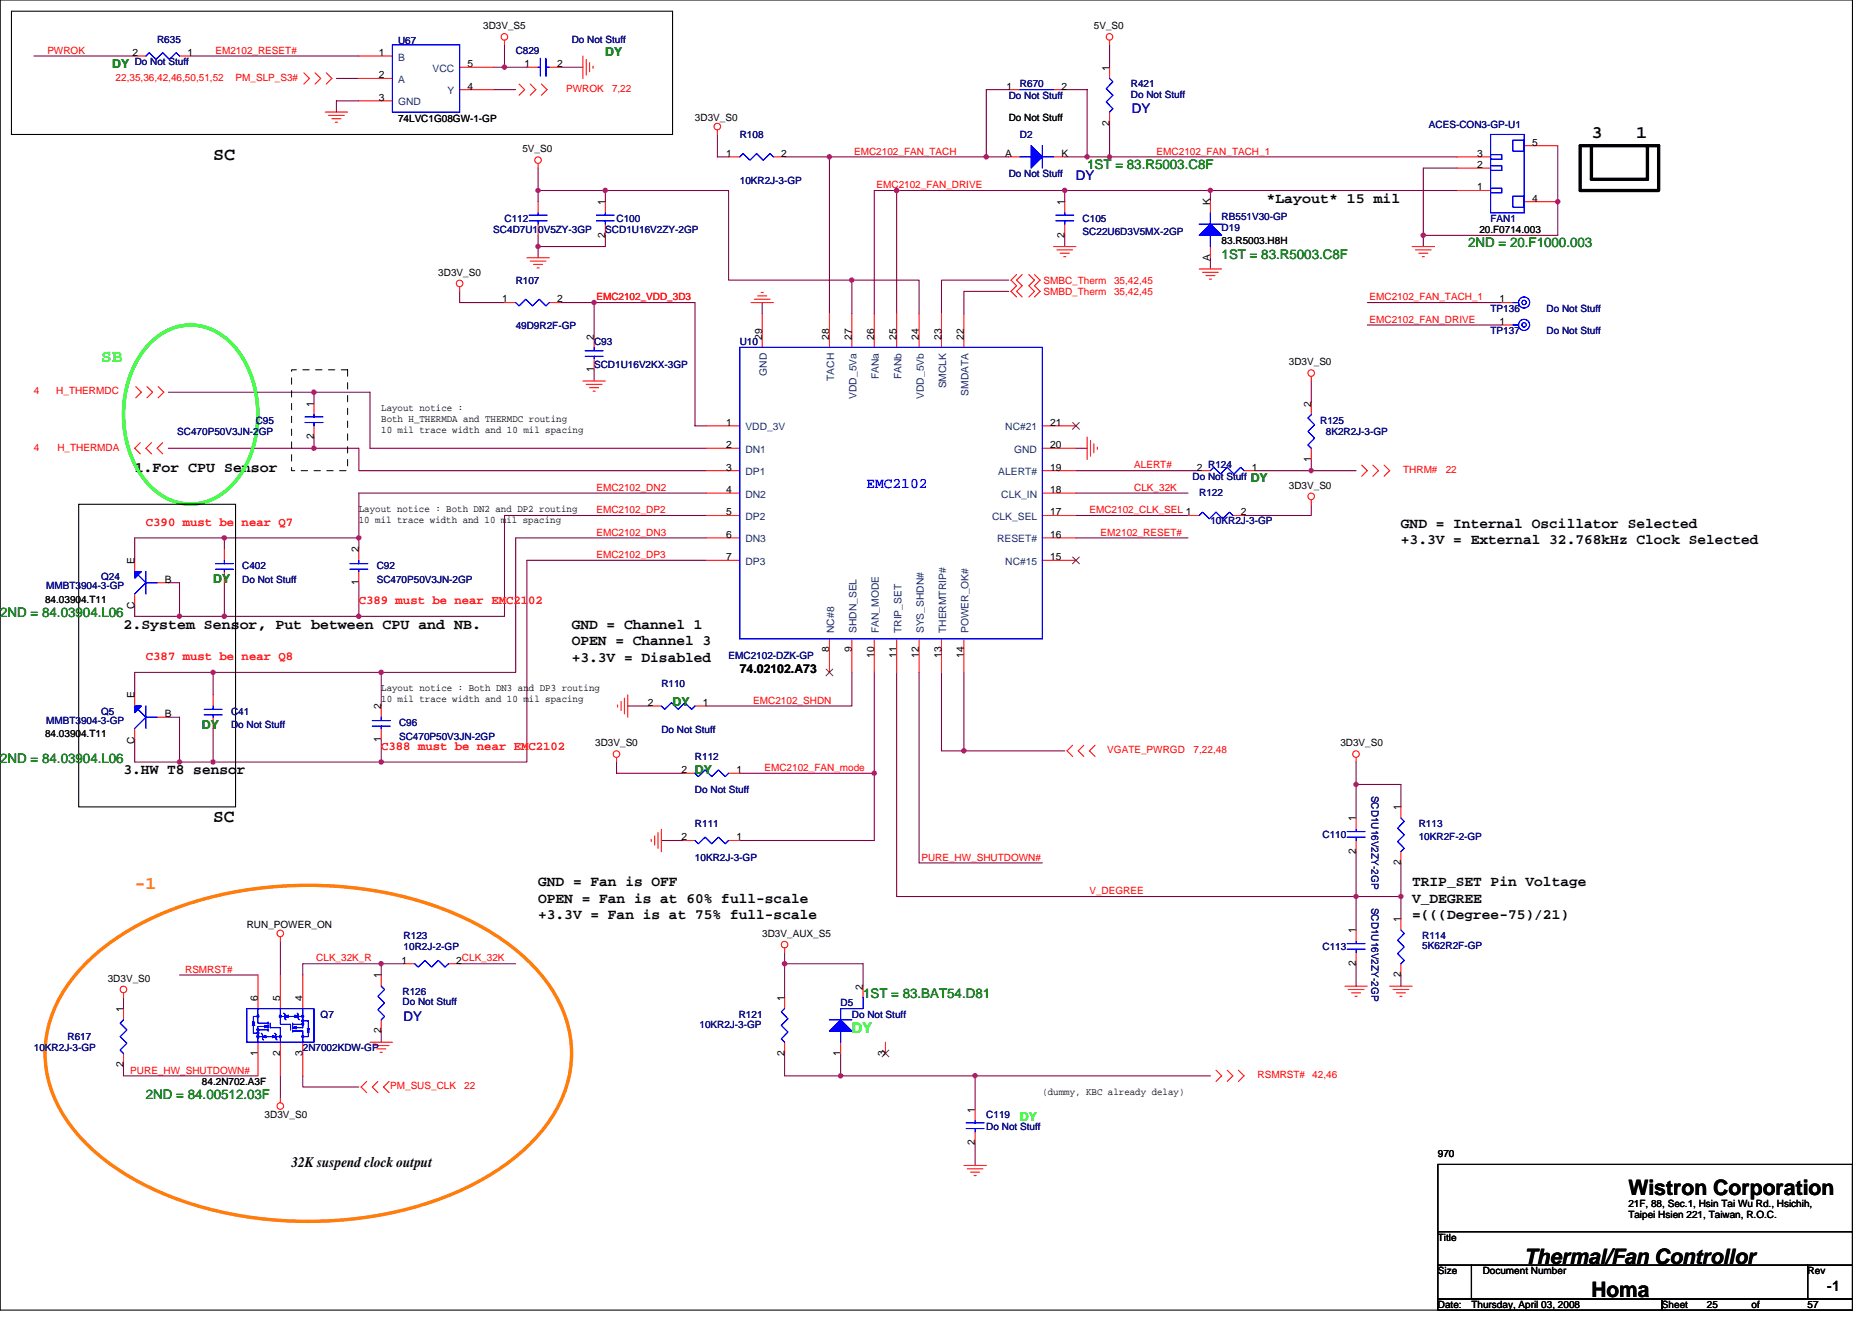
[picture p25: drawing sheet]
<svg xmlns="http://www.w3.org/2000/svg" width="297mm" height="210mm" viewBox="0 0 297 210" stroke-linecap="round" stroke-linejoin="round" font-family="sans-serif">
<defs><g id="words">
<g font-size="3.4">
<text x="258.4" y="189.6">Wistron Corporation</text>
<text x="241.8" y="200.5">Thermal/Fan Controllor</text>
<text x="252.5" y="205.8">Homa</text>
</g>
<g font-size="2.8">
<text x="252.5" y="21.9">3</text>
<text x="259.6" y="21.9">1</text>
<text x="33.8" y="25.5">SC</text>
<text x="33.8" y="130.4">SC</text>
</g>
<text font-size="2.8" fill="#0f0" x="16" y="57.5">SB</text>
<text font-size="2.8" fill="#ff8000" x="21.4" y="141">-1</text>
<g font-size="2.3">
<text x="201" y="32.2">*Layout* 15 mil</text>
<text x="21.4" y="74.8">1.For CPU Sensor</text>
<text x="222.3" y="83.7">GND = Internal Oscillator Selected</text>
<text x="222.3" y="86.3">+3.3V = External 32.768kHz Clock Selected</text>
<text x="19.6" y="99.7">2.System Sensor, Put between CPU and NB.</text>
<text x="90.7" y="99.7">GND = Channel 1</text>
<text x="90.7" y="102.3">OPEN = Channel 3</text>
<text x="90.7" y="105">+3.3V = Disabled</text>
<text x="19.6" y="122.8">3.HW T8 sensor</text>
<text x="85.4" y="140.6">GND = Fan is OFF</text>
<text x="85.4" y="143.2">OPEN = Fan is at 60% full-scale</text>
<text x="224.1" y="140.6">TRIP_SET Pin Voltage</text>
<text x="224.1" y="143.2">V_DEGREE</text>
<text x="85.4" y="145.9">+3.3V = Fan is at 75% full-scale</text>
<text x="224.1" y="145.9">=(((Degree-75)/21)</text>
<text x="46.3" y="185.2">32K suspend clock output</text>
<text x="289.9" y="204.8">-1</text>
</g>
<text font-size="2.3" fill="#00f" x="137.5" y="77.4">EMC2102</text>
<text font-size="2.3" fill="#00ff40" x="135.2" y="163.9">DY</text>
<g font-size="2.1" fill="#0000a0">
<text x="179.6" y="17.9">DY</text>
<text x="170.7" y="28.6">DY</text>
<text x="64" y="161.9">DY</text>
</g>
<g font-size="2.1" fill="#008000">
<text x="172.5" y="26.8">1ST = 83.R5003.C8F</text>
<text x="193.8" y="41">1ST = 83.R5003.C8F</text>
<text x="233" y="39.2">2ND = 20.F1000.003</text>
<text x="0" y="97.9">2ND = 84.03904.L06</text>
<text x="0" y="121">2ND = 84.03904.L06</text>
<text x="136.9" y="158.4">1ST = 83.BAT54.D81</text>
<text x="23.2" y="174.4">2ND = 84.00512.03F</text>
</g>
<g font-size="1.9" fill="#008000">
<text x="17.8" y="10.7">DY</text>
<text x="96.1" y="8.9">DY</text>
<text x="198.5" y="76.5">DY</text>
<text x="33.8" y="92.5">DY</text>
<text x="106.7" y="112.1">DY</text>
<text x="32" y="115.6">DY</text>
<text x="110.3" y="122.7">DY</text>
</g>
<g font-size="1.9" fill="#f00">
<text x="23.2" y="83.4">C390 must be near Q7</text>
<text x="56.9" y="95.9">C389 must be near EMC2102</text>
<text x="23.2" y="104.8">C387 must be near Q8</text>
<text x="60.5" y="119">C388 must be near EMC2102</text>
</g>
<text font-size="1.9" x="117.4" y="106.7">74.02102.A73</text>
<text font-size="1.9" fill="#0f0" x="161.8" y="177.8">DY</text>
<g font-size="1.6">
<text x="76.7" y="4.6">3D3V_S5</text>
<text x="173.6" y="4.6">5V_S0</text>
<text x="21" y="8.9">2</text>
<text x="29.7" y="8.9">1</text>
<text x="60.1" y="8.9">1</text>
<text x="74.2" y="10.6">5</text>
<text x="83.2" y="10.6">1</text>
<text x="88.4" y="10.6">2</text>
<text x="176" y="11.2" transform="rotate(-90 176 11.2)">1</text>
<text x="60.1" y="12.4">2</text>
<text x="60.1" y="16">3</text>
<text x="74.2" y="14.2">4</text>
<text x="159.7" y="14.2">1</text>
<text x="168.4" y="14.2">2</text>
<text x="63.2" y="19.4">74LVC1G08GW-1-GP</text>
<text x="110.3" y="19.2">3D3V_S0</text>
<text x="160.1" y="19.2">Do Not Stuff</text>
<text x="176" y="19.9" transform="rotate(-90 176 19.9)">2</text>
<text x="243.1" y="23.1">5</text>
<text x="82.9" y="24.2">5V_S0</text>
<text x="115.2" y="24.9">1</text>
<text x="124" y="24.9">2</text>
<text x="159.5" y="24.9">A</text>
<text x="168.4" y="24.9">K</text>
<text x="234.4" y="26.6">2</text>
<text x="234.4" y="24.9">3</text>
<text x="96" y="32.5" transform="rotate(-90 96 32.5)">1</text>
<text x="168.9" y="32.5" transform="rotate(-90 168.9 32.5)">1</text>
<text x="192" y="32.5" transform="rotate(-90 192 32.5)">K</text>
<text x="234.4" y="30.2">1</text>
<text x="243.1" y="32">4</text>
<text x="96" y="37.7" transform="rotate(-90 96 37.7)">2</text>
<text x="168.9" y="37.7" transform="rotate(-90 168.9 37.7)">2</text>
<text x="192" y="41.4" transform="rotate(-90 192 41.4)">A</text>
<text x="193.8" y="38.8">83.R5003.H8H</text>
<text x="234.7" y="37">20.F0714.003</text>
<text x="69.6" y="43.7">3D3V_S0</text>
<text x="79.7" y="48">1</text>
<text x="88.4" y="48">2</text>
<text x="237.9" y="48">1</text>
<text x="94.3" y="53.9" transform="rotate(-90 94.3 53.9)">2</text>
<text x="120.9" y="53.9" transform="rotate(-90 120.9 53.9)">29</text>
<text x="131.6" y="53.9" transform="rotate(-90 131.6 53.9)">28</text>
<text x="135.1" y="53.9" transform="rotate(-90 135.1 53.9)">27</text>
<text x="138.7" y="53.9" transform="rotate(-90 138.7 53.9)">26</text>
<text x="142.3" y="53.9" transform="rotate(-90 142.3 53.9)">25</text>
<text x="145.8" y="53.9" transform="rotate(-90 145.8 53.9)">24</text>
<text x="149.4" y="53.9" transform="rotate(-90 149.4 53.9)">23</text>
<text x="152.9" y="53.9" transform="rotate(-90 152.9 53.9)">22</text>
<text x="237.9" y="51.5">1</text>
<text x="94.3" y="59.1" transform="rotate(-90 94.3 59.1)">1</text>
<text x="204.5" y="58">3D3V_S0</text>
<text x="49.8" y="64.5" transform="rotate(-90 49.8 64.5)">1</text>
<text x="60.5" y="65.3">Layout notice :</text>
<text x="208" y="64.5" transform="rotate(-90 208 64.5)">2</text>
<text x="49.8" y="69.7" transform="rotate(-90 49.8 69.7)">2</text>
<text x="60.5" y="67">Both H_THERMDA and THERMDC routing</text>
<text x="60.5" y="68.6">10 mil trace width and 10 mil spacing</text>
<text x="115.2" y="67.5">1</text>
<text x="115.2" y="71.1">2</text>
<text x="166.6" y="71.1">20</text>
<text x="166.6" y="67.5">21</text>
<text x="115.2" y="74.7">3</text>
<text x="166.6" y="74.7">19</text>
<text x="189.9" y="74.7">2 R124</text>
<text x="198.6" y="74.7">1</text>
<text x="204.5" y="77.5">3D3V_S0</text>
<text x="208" y="73.3" transform="rotate(-90 208 73.3)">1</text>
<text x="56.9" y="81.3">Layout notice : Both DN2 and DP2 routing</text>
<text x="56.9" y="83">10 mil trace width and 10 mil spacing</text>
<text x="115.2" y="78.2">4</text>
<text x="115.2" y="81.8">5</text>
<text x="166.6" y="78.2">18</text>
<text x="166.6" y="81.8">17</text>
<text x="196.9" y="81.8">2</text>
<text x="21.4" y="89.4" transform="rotate(-90 21.4 89.4)">E</text>
<text x="56.9" y="87.7" transform="rotate(-90 56.9 87.7)">2</text>
<text x="115.2" y="85.3">6</text>
<text x="115.2" y="88.9">7</text>
<text x="166.6" y="88.9">15</text>
<text x="166.6" y="85.3">16</text>
<text x="7.2" y="95.7">84.03904.T11</text>
<text x="26.2" y="92.4">B</text>
<text x="56.9" y="92.8" transform="rotate(-90 56.9 92.8)">1</text>
<text x="21.4" y="96.7" transform="rotate(-90 21.4 96.7)">C</text>
<text x="131.6" y="103.5" transform="rotate(-90 131.6 103.5)">8</text>
<text x="135.1" y="103.5" transform="rotate(-90 135.1 103.5)">9</text>
<text x="138.7" y="104.4" transform="rotate(-90 138.7 104.4)">10</text>
<text x="142.3" y="104.4" transform="rotate(-90 142.3 104.4)">11</text>
<text x="145.8" y="104.4" transform="rotate(-90 145.8 104.4)">12</text>
<text x="149.4" y="104.4" transform="rotate(-90 149.4 104.4)">13</text>
<text x="152.9" y="104.4" transform="rotate(-90 152.9 104.4)">14</text>
<text x="21.4" y="110.8" transform="rotate(-90 21.4 110.8)">E</text>
<text x="26.2" y="113.8">B</text>
<text x="60.5" y="112.5" transform="rotate(-90 60.5 112.5)">2</text>
<text x="60.5" y="109.7">Layout notice : Both DN3 and DP3 routing</text>
<text x="60.5" y="111.4">10 mil trace width and 10 mil spacing</text>
<text x="102.8" y="112">2</text>
<text x="111.5" y="112">1</text>
<text x="7.2" y="117">84.03904.T11</text>
<text x="21.4" y="118" transform="rotate(-90 21.4 118)">C</text>
<text x="60.5" y="117.7" transform="rotate(-90 60.5 117.7)">1</text>
<text x="94.4" y="118.4">3D3V_S0</text>
<text x="212.7" y="118.4">3D3V_S0</text>
<text x="108.1" y="122.7">2</text>
<text x="116.9" y="122.7">1</text>
<text x="215.2" y="130.3" transform="rotate(-90 215.2 130.3)">1</text>
<text x="222.3" y="128.5" transform="rotate(-90 222.3 128.5)">1</text>
<text x="108.1" y="133.3">2</text>
<text x="116.9" y="133.3">1</text>
<text x="215.2" y="135.5" transform="rotate(-90 215.2 135.5)">2</text>
<text x="222.3" y="137.3" transform="rotate(-90 222.3 137.3)">2</text>
<text x="39.2" y="147.2">RUN_POWER_ON</text>
<text x="120.9" y="148.6">3D3V_AUX_S5</text>
<text x="215.2" y="148.1" transform="rotate(-90 215.2 148.1)">1</text>
<text x="222.3" y="146.3" transform="rotate(-90 222.3 146.3)">1</text>
<text x="17.1" y="155.7">3D3V_S0</text>
<text x="60.5" y="155.2" transform="rotate(-90 60.5 155.2)">1</text>
<text x="63.7" y="152.9">1</text>
<text x="72.4" y="152.9">2CLK_32K</text>
<text x="215.2" y="153.3" transform="rotate(-90 215.2 153.3)">2</text>
<text x="222.3" y="155.1" transform="rotate(-90 222.3 155.1)">2</text>
<text x="19.6" y="160.5" transform="rotate(-90 19.6 160.5)">1</text>
<text x="40.9" y="158.8" transform="rotate(-90 40.9 158.8)">6</text>
<text x="44.5" y="158.8" transform="rotate(-90 44.5 158.8)">5</text>
<text x="48" y="158.8" transform="rotate(-90 48 158.8)">4</text>
<text x="124.5" y="158.8" transform="rotate(-90 124.5 158.8)">1</text>
<text x="136.9" y="157" transform="rotate(-90 136.9 157)">2</text>
<text x="40.9" y="167.5" transform="rotate(-90 40.9 167.5)">1</text>
<text x="44.5" y="167.5" transform="rotate(-90 44.5 167.5)">2</text>
<text x="48" y="167.5" transform="rotate(-90 48 167.5)">3</text>
<text x="60.5" y="164" transform="rotate(-90 60.5 164)">2</text>
<text x="124.5" y="167.5" transform="rotate(-90 124.5 167.5)">2</text>
<text x="133.4" y="167.5" transform="rotate(-90 133.4 167.5)">1</text>
<text x="140.5" y="167.5" transform="rotate(-90 140.5 167.5)">3</text>
<text x="19.6" y="169.3" transform="rotate(-90 19.6 169.3)">2</text>
<text x="32" y="172.1">84.2N702.A3F</text>
<text x="165.4" y="173.7">(dummy, KBC already delay)</text>
<text x="42" y="177.4">3D3V_S0</text>
<text x="154.7" y="176.6" transform="rotate(-90 154.7 176.6)">1</text>
<text x="154.7" y="181.7" transform="rotate(-90 154.7 181.7)">2</text>
<text x="228.2" y="183.5">970</text>
<text x="258.4" y="191.5">21F, 88, Sec.1, Hsin Tai Wu Rd., Hsichih,</text>
<text x="228.2" y="196.8">Title</text>
<text x="258.4" y="193.3">Taipei Hsien 221, Taiwan, R.O.C.</text>
<text x="228.2" y="202.2">Size</text>
<text x="235.3" y="202.2">Document Number</text>
<text x="286.8" y="202.2">Rev</text>
<text x="228.2" y="207.5">Date:</text>
<text x="233.5" y="207.5">Thursday, April 03, 2008</text>
<text x="263.7" y="207.5">Sheet</text>
<text x="270.8" y="207.5">25</text>
<text x="277.9" y="207.5">of</text>
<text x="286.8" y="207.5">57</text>
</g>
<g font-size="1.6" fill="#f00">
<text x="7.5" y="8.5">PWROK</text>
<text x="34.2" y="8.5">EM2102_RESET#</text>
<text x="18.3" y="12.8">22,35,36,42,46,50,51,52</text>
<text x="37.4" y="12.8">PM_SLP_S3#</text>
<text x="89.8" y="14.6">PWROK</text>
<text x="97.1" y="14.6">7,22</text>
<text x="135.5" y="24.5">EMC2102_FAN_TACH</text>
<text x="139.1" y="29.9">EMC2102_FAN_DRIVE</text>
<text x="183.5" y="24.5">EMC2102_FAN_TACH_1</text>
<text x="94.6" y="47.6">EMC2102_VDD_3D3</text>
<text x="165.6" y="46.8">SMBD_Therm</text>
<text x="165.6" y="45">SMBC_Therm</text>
<text x="176.8" y="46.8">35,42,45</text>
<text x="176.8" y="45">35,42,45</text>
<text x="217.3" y="47.6">EMC2102_FAN_TACH_1</text>
<text x="217.3" y="51.2">EMC2102_FAN_DRIVE</text>
<text x="5.4" y="62.6">4</text>
<text x="8.9" y="62.6">H_THERMDC</text>
<text x="5.4" y="71.5">4</text>
<text x="9.1" y="71.5">H_THERMDA</text>
<text x="94.6" y="77.9">EMC2102_DN2</text>
<text x="180" y="77.9">CLK_32K</text>
<text x="180" y="74.3">ALERT#</text>
<text x="222.6" y="75">THRM#</text>
<text x="229.4" y="75">22</text>
<text x="94.6" y="81.4">EMC2102_DP2</text>
<text x="172.9" y="81.4">EMC2102_CLK_SEL 1</text>
<text x="94.6" y="85">EMC2102_DN3</text>
<text x="94.6" y="88.5">EMC2102_DP3</text>
<text x="174.6" y="85">EM2102_RESET#</text>
<text x="119.5" y="111.7">EMC2102_SHDN</text>
<text x="175.7" y="119.5">VGATE_PWRGD</text>
<text x="189.4" y="119.5">7,22,48</text>
<text x="121.3" y="122.3">EMC2102_FAN_mode</text>
<text x="146.2" y="136.5">PURE_HW_SHUTDOWN#</text>
<text x="172.9" y="141.9">V_DEGREE</text>
<text x="29.4" y="154.3">RSMRST#</text>
<text x="50.2" y="152.5">CLK_32K_R</text>
<text x="20.7" y="170.3">PURE_HW_SHUTDOWN#</text>
<text x="61.9" y="172.8">PM_SUS_CLK</text>
<text x="73.7" y="172.8">22</text>
<text x="199.5" y="171">RSMRST#</text>
<text x="208.2" y="171">42,46</text>
</g>
<g font-size="1.6" fill="#000080">
<text x="21.4" y="10.3">Do Not Stuff</text>
<text x="24.9" y="6.8">R635</text>
<text x="63.2" y="6.9">U67</text>
<text x="81.8" y="8.5">C829</text>
<text x="90.7" y="6.8">Do Not Stuff</text>
<text x="160.1" y="15.6">Do Not Stuff</text>
<text x="161.8" y="13.9">R670</text>
<text x="179.4" y="13.9">R421</text>
<text x="179.4" y="15.5">Do Not Stuff</text>
<text x="117.4" y="21.9">R108</text>
<text x="161.8" y="21.9">D2</text>
<text x="226.7" y="20.3">ACES-CON3-GP-U1</text>
<text x="117.4" y="29.1">10KR2J-3-GP</text>
<text x="160.1" y="28.1">Do Not Stuff</text>
<text x="80" y="35.2">C112</text>
<text x="97.8" y="35.2">C100</text>
<text x="171.8" y="35.2">C105</text>
<text x="193.8" y="34.8">RB551V30-GP</text>
<text x="236.5" y="35.2">FAN1</text>
<text x="78.3" y="37">SC4D7U10V5ZY-3GP</text>
<text x="96.1" y="37">SCD1U16V2ZY-2GP</text>
<text x="171.8" y="37.3">SC22U6D3V5MX-2GP</text>
<text x="193.8" y="36.6">D19</text>
<text x="81.8" y="45">R107</text>
<text x="81.8" y="52.3">49D9R2F-GP</text>
<text x="236.5" y="53">TP137</text>
<text x="236.5" y="49.4">TP136</text>
<text x="245.4" y="53">Do Not Stuff</text>
<text x="245.4" y="49.4">Do Not Stuff</text>
<text x="94.3" y="54.8">C93</text>
<text x="94.3" y="58.3">SCD1U16V2KX-3GP</text>
<text x="117.4" y="54.8">U10</text>
<text x="28.1" y="69">SC470P50V3JN-2GP</text>
<text x="40.6" y="67.2">C95</text>
<text x="209.5" y="67.2">R125</text>
<text x="210.4" y="69">8K2R2J-3-GP</text>
<text x="189.2" y="76.1">Do Not Stuff</text>
<text x="190.3" y="78.8">R122</text>
<text x="192.1" y="83.2">10KR2J-3-GP</text>
<text x="7.3" y="93.5">MMBT3904-3-GP</text>
<text x="16" y="92.1">Q24</text>
<text x="38.4" y="90.3">C402</text>
<text x="38.4" y="92.5">Do Not Stuff</text>
<text x="59.8" y="90.3">C92</text>
<text x="59.8" y="92.5">SC470P50V3JN-2GP</text>
<text x="115.6" y="104.5">EMC2102-DZK-GP</text>
<text x="16" y="113.4">Q5</text>
<text x="36.7" y="113.4">C41</text>
<text x="104.9" y="109">R110</text>
<text x="7.3" y="114.8">MMBT3904-3-GP</text>
<text x="36.7" y="115.6">Do Not Stuff</text>
<text x="63.3" y="115.2">C96</text>
<text x="63.3" y="117.3">SC470P50V3JN-2GP</text>
<text x="104.9" y="116.3">Do Not Stuff</text>
<text x="110.3" y="120.5">R112</text>
<text x="110.3" y="125.9">Do Not Stuff</text>
<text x="110.3" y="131.2">R111</text>
<text x="217.6" y="126.2" transform="rotate(90 217.6 126.2)">SCD1U16V2ZY-2GP</text>
<text x="225.1" y="131.2">R113</text>
<text x="110.3" y="136.5">10KR2J-3-GP</text>
<text x="209.8" y="133">C110</text>
<text x="225.1" y="133.4">10KR2F-2-GP</text>
<text x="64" y="149">R123</text>
<text x="217.6" y="144" transform="rotate(90 217.6 144)">SCD1U16V2ZY-2GP</text>
<text x="225.7" y="149">R114</text>
<text x="64" y="150.8">10R2J-2-GP</text>
<text x="209.8" y="150.8">C113</text>
<text x="225.7" y="150.6">5K62R2F-GP</text>
<text x="50.9" y="161.4">Q7</text>
<text x="63.9" y="157.9">R126</text>
<text x="63.9" y="159.5">Do Not Stuff</text>
<text x="117.2" y="161.4">R121</text>
<text x="133.4" y="159.7">D5</text>
<text x="135.2" y="161.4">Do Not Stuff</text>
<text x="5.4" y="166.8">10KR2J-3-GP</text>
<text x="10.7" y="165">R617</text>
<text x="48" y="166.8">2N7002KDW-GP</text>
<text x="111" y="163">10KR2J-3-GP</text>
<text x="156.5" y="177.4">C119</text>
<text x="156.5" y="179.2">Do Not Stuff</text>
</g>
<g font-size="1.6" fill="#004080">
<text x="63.2" y="9.6">B</text>
<text x="68.6" y="11.4">VCC</text>
<text x="63.2" y="13.2">A</text>
<text x="63.2" y="16.7">GND</text>
<text x="71" y="14.9">Y</text>
<text x="121.7" y="59.6" transform="rotate(-90 121.7 59.6)">GND</text>
<text x="132.4" y="60.5" transform="rotate(-90 132.4 60.5)">TACH</text>
<text x="135.9" y="63.3" transform="rotate(-90 135.9 63.3)">VDD_5Va</text>
<text x="139.5" y="60.2" transform="rotate(-90 139.5 60.2)">FANa</text>
<text x="143" y="60.2" transform="rotate(-90 143 60.2)">FANb</text>
<text x="146.6" y="63.3" transform="rotate(-90 146.6 63.3)">VDD_5Vb</text>
<text x="150.1" y="61.6" transform="rotate(-90 150.1 61.6)">SMCLK</text>
<text x="153.7" y="62.8" transform="rotate(-90 153.7 62.8)">SMDATA</text>
<text x="118.3" y="68.3">VDD_3V</text>
<text x="118.3" y="71.8">DN1</text>
<text x="159.5" y="68.3">NC#21</text>
<text x="160.9" y="71.8">GND</text>
<text x="118.3" y="75.4">DP1</text>
<text x="158.4" y="75.4">ALERT#</text>
<text x="118.3" y="79">DN2</text>
<text x="118.3" y="82.5">DP2</text>
<text x="157.4" y="82.5">CLK_SEL</text>
<text x="158.9" y="79">CLK_IN</text>
<text x="118.3" y="86.1">DN3</text>
<text x="118.3" y="89.6">DP3</text>
<text x="158.2" y="86.1">RESET#</text>
<text x="159.5" y="89.6">NC#15</text>
<text x="132.4" y="100.5" transform="rotate(-90 132.4 100.5)">NC#8</text>
<text x="135.9" y="100.5" transform="rotate(-90 135.9 100.5)">SHDN_SEL</text>
<text x="139.5" y="100.5" transform="rotate(-90 139.5 100.5)">FAN_MODE</text>
<text x="143" y="100.5" transform="rotate(-90 143 100.5)">TRIP_SET</text>
<text x="146.6" y="100.5" transform="rotate(-90 146.6 100.5)">SYS_SHDN#</text>
<text x="150.1" y="100.5" transform="rotate(-90 150.1 100.5)">THERMTRIP#</text>
<text x="153.7" y="100.5" transform="rotate(-90 153.7 100.5)">POWER_OK#</text>
</g>
</g></defs>
<path d="M0 0h293.9v207.9h-293.9zM1.8 1.8h104.9v19.5h-104.9zM12.5 80h24.9v48h-24.9zM228.2 184.7h65.7v10.7h-65.7zM228.2 195.4h65.7v5.3h-65.7zM228.2 200.7h5.3v5.4h-5.3zM228.2 206.1h35.5v1.8h-35.5zM233.5 200.7h53.3v5.4h-53.3zM263.7 206.1h30.2v1.8h-30.2zM286.8 200.7h7.1v5.4h-7.1z" fill="none" stroke="#000" stroke-width=".17"/>
<g fill="none" stroke="#800040" stroke-width=".17">
<path d="M5.4 8.9h16M30.3 8.9h26.6M53.4 12.4h3.5M56.9 16h-3.5v1.8M78.3 10.7h5.3M78.3 14.2h3.5M80 7.1v3.6M88.9 10.7h3.6M160.1 14.2h-3.6v10.7M168.9 14.2h3.6v10.7M176.1 19.6v5.3M176.1 7.1v3.6"/>
<path d="M85.4 30.2h10.7v1.8M85.4 26.7v5.3M85.4 37.3v3.6M96.1 30.2h19.5v14.2h19.6M96.1 37.3v1.8h-10.7M113.8 21.3v3.6h1.8M131.6 24.9v24.9M160.1 24.9h-35.6M168.9 37.3v1.8M168.9 30.2v1.8M192.1 30.2v1.8M225.8 37.3v1.8"/>
<path d="M231.2 30.2h-88.9M231.2 24.9h-62.3M247.2 23.1v14.2h-21.4v-10.6h5.4M72.9 46.2v1.8h7.1M88.9 48h21.4v19.6h1.8M94.3 48v5.3M94.3 58.7v1.8M120.9 48v1.8M135.2 44.4h10.6v5.4M135.2 44.4v5.4M138.7 49.8v-19.6h3.6v19.6M160.1 44.4h-10.7v5.4"/>
<path d="M160.1 46.2h-7.2v3.6M192.1 40.9v1.8M217 48h21.3M217 51.6h21.3M26.7 71.1h30.2v3.6h55.2M26.7 62.2h32v8.9h53.4M49.8 69.3v1.8M49.8 62.2v1.8M112.1 78.2h-55.2v8.9M170.7 71.1h1.8M170.7 78.2h17.8M170.7 74.7h19.6"/>
<path d="M199.2 74.7h16M208.1 60.5v3.5M208.1 72.9v1.8M26.7 92.5h1.8v5.3M35.6 92.5v5.3M35.6 85.3v1.8M56.9 85.3h-35.5v3.6M56.9 92.5v5.3M112.1 88.9h-28.5v32h-23.1M112.1 81.8h-32.1v16h-58.6v-1.8M112.1 85.3h-30.3v21.4h-21.3M170.7 85.3h17.8"/>
<path d="M170.7 81.8h17.8M208.1 80v1.8h-10.7M21.4 117.3v3.6h39.1M26.7 113.8h1.8v7.1M33.8 106.7v3.5M33.8 115.6v5.3M60.5 106.7v5.3M60.5 117.3v3.6M60.5 106.7h-39.1v3.5M99.6 112h3.6M135.2 106.7v5.3h-23.1M138.7 106.7v26.6h-21.3"/>
<path d="M142.3 106.7v35.5h72.9v5.4M145.8 106.7v30.2h19.6M149.4 106.7v12.4h19.5M152.9 106.7v12.4M97.8 120.9v1.8h10.7M104.9 133.3h3.6M117.4 122.7h21.3M215.2 124.5h7.1v3.5M215.2 120.9v8.9M215.2 135.1v7.1h7.1M222.3 136.9v8.9M19.6 158.2v1.8"/>
<path d="M28.5 154.7h12.4M44.5 149.4v5.3M60.5 152.9v1.8M64 152.9h-16v1.8M72.9 152.9h8.9M124.5 151.1v7.1M124.5 152.9h12.4v3.6M215.2 152.9v3.6M222.3 154.7v1.8M19.6 168.9v1.8h21.3M44.5 170.7v3.5M48 170.7v1.8h8.9"/>
<path d="M60.5 163.6v1.8M124.5 167.1v3.6h67.6M133.4 167.1v3.6M154.7 170.7v5.3M154.7 181.4v3.5"/>
</g>
<g fill="#f0f" stroke="#f0f" stroke-width=".17">
<circle cx="124.5" cy="152.9" r=".35"/>
<circle cx="133.4" cy="170.7" r=".35"/>
<circle cx="154.7" cy="170.7" r=".35"/>
<circle cx="168.9" cy="30.2" r=".35"/>
<circle cx="156.5" cy="24.9" r=".35"/>
<circle cx="60.5" cy="106.7" r=".35"/>
<circle cx="56.9" cy="97.8" r=".35"/>
<circle cx="96" cy="30.2" r=".35"/>
<circle cx="56.9" cy="85.3" r=".35"/>
<circle cx="35.6" cy="85.3" r=".35"/>
<circle cx="215.2" cy="124.4" r=".35"/>
<circle cx="142.3" cy="30.2" r=".35"/>
<circle cx="208.1" cy="74.7" r=".35"/>
<circle cx="247.2" cy="32" r=".35"/>
<circle cx="135.2" cy="44.4" r=".35"/>
<circle cx="49.8" cy="62.2" r=".35"/>
<circle cx="85.4" cy="39.1" r=".35"/>
<circle cx="33.8" cy="106.7" r=".35"/>
<circle cx="49.8" cy="71.1" r=".35"/>
<circle cx="35.6" cy="97.8" r=".35"/>
<circle cx="176" cy="24.9" r=".35"/>
<circle cx="222.3" cy="142.2" r=".35"/>
<circle cx="215.2" cy="142.2" r=".35"/>
<circle cx="225.8" cy="37.3" r=".35"/>
<circle cx="192.1" cy="30.2" r=".35"/>
<circle cx="172.5" cy="24.9" r=".35"/>
<circle cx="85.4" cy="30.2" r=".35"/>
<circle cx="60.5" cy="120.9" r=".35"/>
<circle cx="94.3" cy="48" r=".35"/>
<circle cx="152.9" cy="119.1" r=".35"/>
<circle cx="28.5" cy="97.8" r=".35"/>
<circle cx="28.5" cy="120.9" r=".35"/>
<circle cx="33.8" cy="120.9" r=".35"/>
<circle cx="80" cy="10.7" r=".35"/>
<circle cx="60.5" cy="152.9" r=".35"/>
<circle cx="131.6" cy="24.9" r=".35"/>
<circle cx="138.7" cy="122.7" r=".35"/>
</g>
<g fill="none" stroke="#f00" stroke-width=".17">
<path d="M21.4 8.9h1.8M28.5 8.9h1.8M48.2 11.6l.9 .8-.9 .9M50 11.6l.9 .8-.9 .9M51.6 17.8h3.6M51.8 11.6l.9 .8-.9 .9M52.1 18.3h2.5M52.7 18.8h1.4M53.2 19.4h.3M56.9 8.9h5.4M56.9 12.4h5.4M56.9 16h5.4"/>
<path d="M72.9 14.2h5.4M72.9 10.7h5.4M80 6.4v.7M82.4 13.3l.8 .9-.8 .9M83.6 10.7h1.8M84.1 13.3l.9 .9-.9 .9M85.9 13.3l.9 .9-.9 .9M87.2 10.7h1.7M92.5 8.9v3.5M93 9.4v2.5M93.6 9.9v1.5M94.1 10.5v.3"/>
<path d="M160.1 14.2h1.7M167.2 14.2h1.7M176.1 6.4v.7M176.1 10.7v1.7M176.1 17.8v1.8M85.4 26v.7M85.4 32v1.8M85.4 35.6v1.7M96.1 32v1.8M96.1 35.6v1.7M113.8 20.6v.7M115.6 24.9h1.8"/>
<path d="M122.7 24.9h1.8M160.1 24.9h1.7M167.2 39.1h3.5M167.2 24.9h1.7M167.7 39.6h2.5M168.9 32v1.8M168.9 35.6v1.7M192.1 32v1.8M192.1 39.1v1.8M224.1 39.1h3.5M224.6 39.6h2.5M231.2 24.9h5.3"/>
<path d="M231.2 30.2h5.3M231.2 26.7h5.3M241.8 23.1h5.4M241.8 32h5.4M72.9 45.5v.7M80 48h1.8M83.6 40.9h3.6M84.1 41.4h2.5M84.7 42h1.4M85.2 42.5h.4M87.2 48h1.7M94.3 53.3v1.8"/>
<path d="M94.3 56.9v1.8M119.2 48h3.5M119.7 47.5h2.5M120.2 46.9h1.5M120.8 46.4h.3M120.9 49.8v5.3M131.6 49.8v5.3M135.2 49.8v5.3M138.7 49.8v5.3M142.3 49.8v5.3M145.8 49.8v5.3M149.4 49.8v5.3"/>
<path d="M152.9 49.8v5.3M161.3 43.6l-.9 .8 .9 .9-.9 .9 .9 .9M162.2 43.6l-.9 .8 .9 .9-.9 .9 .9 .9M163.3 43.6l.8 .8-.8 .9 .8 .9-.8 .9M164.1 43.6l.9 .8-.9 .9 .9 .9-.9 .9M168.2 40.2h1.5M168.8 40.7h.3M190.3 42.7h3.5M190.8 43.2h2.5M191.3 43.7h1.5M191.9 44.3h.3M208.1 59.7v.8"/>
<path d="M225.1 40.2h1.5M225.7 40.7h.3M238.3 48h1.8M238.3 51.6h1.8M21.5 61.3l.9 .9-.9 .9M22.3 70.2l-.9 .9 .9 .9M23.3 61.3l.9 .9-.9 .9M24 70.2l-.8 .9 .8 .9M25.1 61.3l.9 .9-.9 .9M25.8 70.2l-.9 .9 .9 .9M49.8 64v1.8M49.8 67.6v1.7"/>
<path d="M92.5 60.5h3.6M93 61h2.5M93.6 61.5h1.4M94.1 62.1h.3M112.1 74.7h5.3M112.1 67.6h5.3M112.1 71.1h5.3M112.1 78.2h5.3M165.4 74.7h5.3M165.4 67.6h5.3M165.4 71.1h5.3M165.4 78.2h5.3"/>
<path d="M172.5 69.3v3.6M173 69.9v2.5M173.6 70.4v1.4M174.1 71v.3M190.3 74.7h1.8M197.4 74.7h1.8M208.1 64v1.8M208.1 71.1v1.8M208.1 79.3v.7M216.1 73.8l.9 .9-.9 .9M217.8 73.8l.9 .9-.9 .9M219.6 73.8l.9 .9-.9 .9"/>
<path d="M21.4 88.9v1.8M21.4 94.2v1.8M24.9 92.5h1.8M35.6 87.1v1.8M35.6 90.7v1.8M56.9 87.1v1.8M56.9 90.7v1.8M112.1 81.8h5.3M112.1 85.3h5.3M112.1 88.9h5.3M165.4 81.8h5.3M165.4 85.3h5.3"/>
<path d="M165.4 88.9h5.3M188.5 81.8h1.8M195.6 81.8h1.8M21.4 110.2v1.8M21.4 115.6v1.7M24.9 113.8h1.8M33.8 110.2v1.8M33.8 113.8v1.8M60.5 112v1.8M60.5 115.6v1.7M98 111.8v.4M98.5 111.3v1.4"/>
<path d="M99.1 110.8v2.5M99.6 110.2v3.6M103.2 112h1.7M110.3 112h1.8M131.6 101.3v5.4M135.2 101.3v5.4M138.7 101.3v5.4M142.3 101.3v5.4M145.8 101.3v5.4M149.4 101.3v5.4M152.9 101.3v5.4M170.2 118.2l-.9 .9 .9 .9"/>
<path d="M172 118.2l-.9 .9 .9 .9M173.8 118.2l-.9 .9 .9 .9M97.8 120.2v.7M103.3 133.2v.3M103.9 132.6v1.5M104.4 132.1v2.5M104.9 131.6v3.5M108.5 122.7h1.8M108.5 133.3h1.8M115.6 122.7h1.8M115.6 133.3h1.8M215.2 120.2v.7"/>
<path d="M215.2 129.8v1.8M215.2 133.3v1.8M222.3 128v1.8M222.3 135.1v1.8M19.6 157.5v.7M40.9 154.7v5.3M44.5 148.6v.8M44.5 154.7v5.3M48 154.7v5.3M60.5 154.7v1.8M64 152.9h1.8M71.2 152.9h1.7"/>
<path d="M124.5 150.4v.7M124.5 158.2v1.8M136.9 156.5v1.7M213.4 156.5h3.6M213.9 157h2.5M214.5 157.5h1.4M215 158.1h.3M215.2 147.6v1.8M215.2 151.1v1.8M220.5 156.5h3.6M221 157h2.5M221.6 157.5h1.4"/>
<path d="M222.1 158.1h.4M222.3 145.8v1.8M222.3 152.9v1.8M19.6 160v1.8M19.6 167.1v1.8M40.9 165.4v5.3M44.5 165.4v5.3M44.5 174.2v.8M48 165.4v5.3M58.2 171.6l-.9 .9 .9 .9M58.7 165.4h3.6M59.2 165.9h2.5"/>
<path d="M59.8 166.4h1.4M60 171.6l-.9 .9 .9 .9M60.3 167h.4M60.5 161.8v1.8M61.7 171.6l-.8 .9 .8 .9M124.5 165.4v1.7M133.4 165.4v1.7M140.5 165.4v1.7M154.7 176v1.8M154.7 179.6v1.8M193 169.8l.8 .9-.8 .9M194.7 169.8l.9 .9-.9 .9"/>
<path d="M196.5 169.8l.9 .9-.9 .9M152.9 184.9h3.6M153.5 185.4h2.5M154 186h1.4M154.6 186.5h.3"/>
<circle cx="80" cy="5.9" r=".52"/>
<circle cx="176" cy="5.9" r=".52"/>
<circle cx="85.4" cy="25.4" r=".52"/>
<circle cx="113.8" cy="20.1" r=".52"/>
<circle cx="72.9" cy="45" r=".52"/>
<circle cx="208.1" cy="59.2" r=".52"/>
<circle cx="208.1" cy="78.8" r=".52"/>
<circle cx="97.8" cy="119.6" r=".52"/>
<circle cx="215.2" cy="119.6" r=".52"/>
<circle cx="19.6" cy="157" r=".52"/>
<circle cx="44.5" cy="148.1" r=".52"/>
<circle cx="124.5" cy="149.9" r=".52"/>
<circle cx="44.5" cy="175.5" r=".52"/>
</g>
<path d="M250.7 23.1h12.5v7.1h-12.5zM252.5 23.1v5.3h8.9v-5.3" fill="none" stroke="#000" stroke-width=".53"/>
<path d="M46.3 58.7h8.9v16h-8.9z" fill="none" stroke="#000" stroke-width=".16" stroke-dasharray="1 1 1 1 1 1 1 1"/>
<path d="M23.6 54.7a8.7 8.7 0 0 1 13.3 0 17.2 17.2 0 0 1 3.4 15.9 13.1 13.1 0 0 1-6.5 8.6 8.6 8.6 0 0 1-10.2-2.3 17.2 17.2 0 0 1-3.4-15.9 15 15 0 0 1 3.4-6.3z" fill="none" stroke="#0f0" stroke-width=".53"/>
<path d="M14.3 152.2a44.6 44.6 0 0 1 20.9-10.3 62.6 62.6 0 0 1 37.1 3.1 35.6 35.6 0 0 1 14 10.2 18.4 18.4 0 0 1 0 23.9 36.5 36.5 0 0 1-16.3 11 62.5 62.5 0 0 1-44.4-.9 35.5 35.5 0 0 1-14-10.1 18.4 18.4 0 0 1 0-23.9z" fill="none" stroke="#ff8000" stroke-width=".53"/>
<g fill="none" stroke="#00f" stroke-width=".17">
<path d="M23.2 8.9l.5-.5 1.1 1 1-1 1.1 1 1.1-1 .5 .5M62.3 7.1h10.6v10.7h-10.6zM85.4 10.7h.3M85.7 9.2v2.9M86.6 10.7h.6M86.6 9.2v2.9M161.8 14.2h5.4M176.1 12.4l.5 .6-1.1 1.1 1.1 1-1.1 1.1 1.1 1.1-.5 .5M84 34.1h2.8M84 35h2.8M85.4 33.8v.3M85.4 35v.6"/>
<path d="M94.6 34.1h2.9M94.6 35h2.9M96.1 33.8v.3M96.1 35v.6M117.4 24.9l.5-.5 1.1 1 1.1-1 1 1 1.1-1 .5 .5M161.8 24.9h1.8M165.4 23.1v3.6M165.4 24.9h1.8M167.5 34.1h2.9M167.5 35h2.9M168.9 33.8v.3M168.9 35v.6"/>
<path d="M190.3 35.6h3.5M192.1 33.8v1.8M192.1 37.3v1.8M236.5 29.9h1.8v.7h-1.8zM236.5 26.3h1.8v.7h-1.8zM236.5 24.5h1.8v.8h-1.8zM236.5 21.3h5.3v12.5h-5.3zM240.1 31.1h1.7v1.8h-1.7zM240.1 22.2h1.7v1.8h-1.7zM81.8 48l.6 .5 1-1 1.1 1 1.1-1 1 1 .6-.5M92.9 56.5h2.8M92.9 55.6h2.8"/>
<path d="M94.3 55.1v.5M94.3 56.5v.4M117.4 55.1h48v46.2h-48zM240.1 51.6h.9M240.1 48h.9M48.4 66.1h2.8M48.4 67h2.8M49.8 65.8v.3M49.8 67v.6M192.1 74.7l.5-.6 1.1 1.1 1-1.1 1.1 1.1 1.1-1.1 .5 .6M208.1 65.8l-.6 .5 1.1 1.1-1.1 1.1 1.1 1-1.1 1.1 .6 .5M21.9 91.2l1.3 1.3-1.8 1.7"/>
<path d="M23.2 90.7v3.5M23.2 92.5h1.7M34.2 90.3h2.8M34.2 89.4h2.8M35.6 88.9v.5M35.6 90.3v.4M55.5 90.3h2.9M55.5 89.4h2.9M56.9 88.9v.5M56.9 90.3v.4M190.3 81.8l.5-.5 1.1 1 1.1-1 1 1 1.1-1 .5 .5M21.9 112.5l1.3 1.3-1.8 1.8"/>
<path d="M23.2 112v3.6M23.2 113.8h1.7M32.4 113.4h2.8M32.4 112.5h2.8M33.8 112v.5M33.8 113.4v.4M59.1 115.2h2.8M59.1 114.3h2.8M60.5 113.8v.5M60.5 115.2v.4M104.9 112l.6 .5 1-1 1.1 1 1.1-1 1 1 .6-.5M110.3 122.7l.5 .5 1.1-1 1 1 1.1-1 1.1 1 .5-.5"/>
<path d="M110.3 133.3l.5 .6 1.1-1.1 1 1.1 1.1-1.1 1.1 1.1 .5-.6M213.8 131.9h2.8M213.8 132.8h2.8M215.2 131.6v.3M215.2 132.8v.5M222.3 129.8l.5 .5-1 1.1 1 1.1-1 1 1 1.1-.5 .5M60.5 156.5l.5 .5-1 1.1 1 1-1 1.1 1 1.1-.5 .5M65.8 152.9l.6 .5 1-1 1.1 1 1.1-1 1 1 .6-.5M136.9 158.2v1.8h-3.5v1.8M213.8 149.7h2.8M213.8 150.6h2.8M215.2 149.4v.3"/>
<path d="M215.2 150.6v.5M222.3 147.6l.5 .5-1 1.1 1 1-1 1.1 1 1.1-.5 .5M19.6 161.8l-.5 .5 1 1.1-1 1.1 1 1-1 1.1 .5 .5M39.2 160h10.6v5.4h-10.6zM40 162.2h.4M40.2 162.2l.2 .5h-.4zM40.9 164.5h2.7M40.9 160v2.3h1.6M40.9 161.3h-.7v2.6h.7M40.9 163.4h1.6M41.5 163.9l.2 .2v.7l.1 .2M41.7 164.5l.5-.2v.3z"/>
<path d="M42 162.7l.5 .2-.5 .1zM42.5 162.2v.3M42.5 162.7v.3M42.5 163.2v.4M42.5 162.9h-1.6v2.5M42.9 162.3v.7h1.6v2.4M43.2 164.3l.6 .2-.6 .1zM43.6 163.9l.2 .2v.7l.2 .2M43.8 164.5h.7M44.5 161.3h.7l.5 .1v-.3l-.5 .2h2M44.5 160v2.5h1.6v.9M45 160.7l.2 .2v.7l.2 .2"/>
<path d="M46.4 163.6h1.6v1.8M46.4 162.3v.4M46.4 162.9v.3M46.4 163.4v.3M46.4 162.5h1.6M46.4 163l.6-.1v.3zM47.2 160.7l.1 .2v.7l.2 .2M47.3 161.3l-.5-.2v.3l.5-.1h.7M48 162h.9v2.5h-.9M48 160v3h-1.6M48.8 163.2h.3l-.2 .5zM48.8 163.7h.3"/>
<path d="M124.5 160l-.5 .5 1 1.1-1 1.1 1 1-1 1.1 .5 .6M131.6 161.8h3.6M133.4 163.6v1.8M153.3 178.2h2.8M153.3 179h2.8M154.7 177.8v.4M154.7 179v.6"/>
<circle cx="241.8" cy="51.5" r=".35"/>
<circle cx="241.8" cy="48" r=".35"/>
<circle cx="241.8" cy="48" r=".88"/>
<circle cx="241.8" cy="51.5" r=".88"/>
</g>
<g fill="#00f" stroke="#00f" stroke-width=".17">
<path d="M192.1 35.6l1.7 1.7h-3.5z"/>
<path d="M163.6 23.1l1.8 1.8-1.8 1.8z"/>
<path d="M133.4 161.8l1.8 1.8h-3.6z"/>
<path d="M21.4 112h1l-1 1.1z" fill-rule="evenodd"/>
<path d="M21.4 112h1l-1 1.1z" fill-rule="evenodd"/>
<path d="M21.4 90.7h1l-1 1z" fill-rule="evenodd"/>
<path d="M21.4 90.7h1l-1 1z" fill-rule="evenodd"/>
<path d="M40.8 164.3h.2v.3h-.2z" fill-rule="evenodd"/>
<path d="M40.8 163.3h.2v.2h-.2z" fill-rule="evenodd"/>
<path d="M40.8 161.1h.2v.3h-.2z" fill-rule="evenodd"/>
<path d="M47.9 164.3h.2v.3h-.2z" fill-rule="evenodd"/>
<path d="M47.9 162.4h.2v.2h-.2z" fill-rule="evenodd"/>
<path d="M47.9 161.8h.2v.3h-.2z" fill-rule="evenodd"/>
<path d="M47.9 161.1h.2v.3h-.2z" fill-rule="evenodd"/>
<path d="M40.8 163.8h.2v.2h-.2z" fill-rule="evenodd"/>
<path d="M44.4 161.1h.2v.3h-.2z" fill-rule="evenodd"/>
<path d="M44.4 164.3h.2v.3h-.2z" fill-rule="evenodd"/>
<path d="M40.8 164.3h.2v.3h-.2z" fill-rule="evenodd"/>
<path d="M40.8 163.3h.2v.2h-.2z" fill-rule="evenodd"/>
<path d="M40.8 161.1h.2v.3h-.2z" fill-rule="evenodd"/>
<path d="M47.9 164.3h.2v.3h-.2z" fill-rule="evenodd"/>
<path d="M47.9 162.4h.2v.2h-.2z" fill-rule="evenodd"/>
<path d="M47.9 161.8h.2v.3h-.2z" fill-rule="evenodd"/>
<path d="M47.9 161.1h.2v.3h-.2z" fill-rule="evenodd"/>
<path d="M40.8 163.8h.2v.2h-.2z" fill-rule="evenodd"/>
<path d="M44.4 161.1h.2v.3h-.2z" fill-rule="evenodd"/>
<path d="M44.4 164.3h.2v.3h-.2z" fill-rule="evenodd"/>
</g>
<path d="M170.2 67l1.1 1.1M171.3 67l-1.1 1.1M170.2 88.4l1.1 1.1M171.3 88.4l-1.1 1.1M131.1 106.2l1.1 1M132.1 106.2l-1 1M140 166.6l1.1 1.1M141 166.6l-1 1.1" fill="none" stroke="#804000" stroke-width=".16"/>
<use href="#words"/>
</svg>
